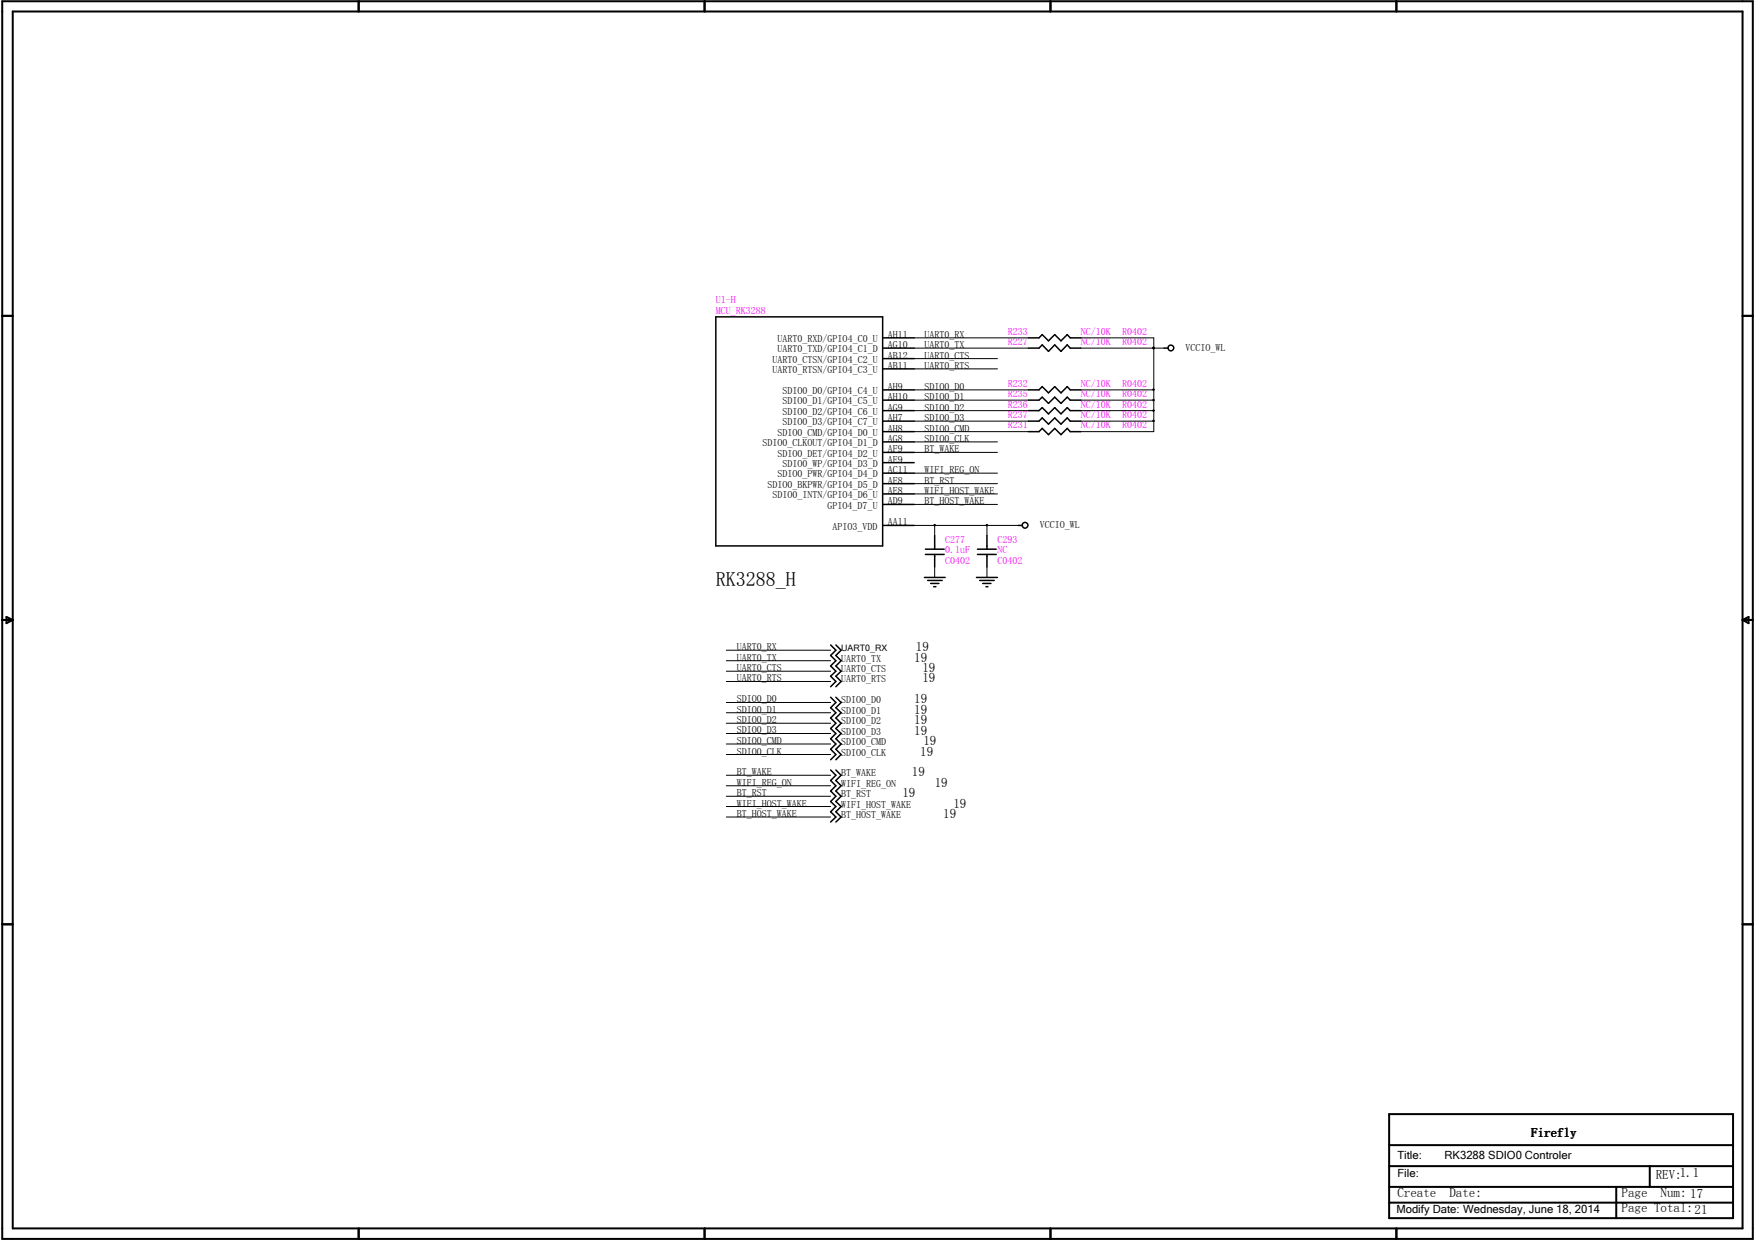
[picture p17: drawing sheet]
<svg xmlns="http://www.w3.org/2000/svg" width="297mm" height="210mm" viewBox="0 0 297 210" stroke-linecap="round" stroke-linejoin="round" font-family="sans-serif">
<defs><g id="words">
<text font-size="3.4" x="121.2" y="99.1">RK3288_H</text>
<g font-size="2.2">
<text x="154.7" y="112">19</text>
<text x="155" y="110.3">19</text>
<text x="156.1" y="113.8">19</text>
<text x="154.7" y="119.1">19</text>
<text x="156.1" y="115.5">19</text>
<text x="154.7" y="120.8">19</text>
<text x="154.7" y="122.6">19</text>
<text x="154.7" y="124.4">19</text>
<text x="154.3" y="131.4">19</text>
<text x="155.7" y="127.9">19</text>
<text x="156.3" y="126.2">19</text>
<text x="152.7" y="135">19</text>
<text x="158.2" y="133.2">19</text>
<text x="161.4" y="136.7">19</text>
<text x="159.6" y="138.5">19</text>
<text x="259.2" y="192.4">Firefly</text>
<text x="236.5" y="202.7">Create</text>
<text x="245.3" y="202.7">Date:</text>
<text x="274.4" y="202.7">Page</text>
<text x="280.2" y="199.5">REV:1.1</text>
<text x="281.1" y="202.7">Num: 17</text>
<text x="274.4" y="205.1">Page Total:21</text>
</g>
<g font-size="1.9">
<text x="236.5" y="196.1">Title:</text>
<text x="244.5" y="196.1">RK3288 SDIO0 Controler</text>
<text x="236.5" y="199.3">File:</text>
<text x="236.3" y="205.3">Modify Date: Wednesday, June 18, 2014</text>
</g>
<g font-size="1.7" fill="#f0f">
<text x="121.2" y="51.4">U1-H</text>
<text x="121.2" y="53.1">MCU_RK3288</text>
<text x="170.6" y="56.6">R233</text>
<text x="170.6" y="58.4">R227</text>
<text x="182.9" y="56.6">NC/10K</text>
<text x="182.9" y="58.4">NC/10K</text>
<text x="189.9" y="56.6">R0402</text>
<text x="189.9" y="58.4">R0402</text>
<text x="170.6" y="65.4">R232</text>
<text x="182.9" y="65.4">NC/10K</text>
<text x="189.9" y="65.4">R0402</text>
<text x="170.6" y="70.7">R237</text>
<text x="170.6" y="67.2">R235</text>
<text x="170.6" y="69">R236</text>
<text x="182.9" y="70.7">NC/10K</text>
<text x="182.9" y="67.2">NC/10K</text>
<text x="182.9" y="69">NC/10K</text>
<text x="189.9" y="70.7">R0402</text>
<text x="189.9" y="67.2">R0402</text>
<text x="189.9" y="69">R0402</text>
<text x="170.6" y="72.5">R231</text>
<text x="182.9" y="72.5">NC/10K</text>
<text x="189.9" y="72.5">R0402</text>
<text x="160" y="91.9">C277</text>
<text x="160" y="95.5">C0402</text>
<text x="160" y="93.7">0.1uF</text>
<text x="168.8" y="91.9">C293</text>
<text x="168.8" y="95.5">C0402</text>
<text x="168.8" y="93.7">NC</text>
</g>
<g font-size="1.7">
<text x="131.6" y="57.9">UART0_RXD/GPIO4_C0_U</text>
<text x="131.6" y="59.6">UART0_TXD/GPIO4_C1_D</text>
<text x="150.3" y="57.2">AH11</text>
<text x="150.3" y="58.9">AG10</text>
<text x="156.5" y="58.9">UART0_TX</text>
<text x="156.5" y="57.2">UART0_RX</text>
<text x="200.7" y="59.5">VCCIO_WL</text>
<text x="130.8" y="61.4">UART0_CTSN/GPIO4_C2_U</text>
<text x="130.8" y="63.2">UART0_RTSN/GPIO4_C3_U</text>
<text x="150.3" y="60.7">AB12</text>
<text x="150.3" y="62.4">AB11</text>
<text x="150.3" y="66">AH9</text>
<text x="156.5" y="66">SDIO0_D0</text>
<text x="156.5" y="60.7">UART0_CTS</text>
<text x="156.5" y="62.4">UART0_RTS</text>
<text x="132.5" y="66.7">SDIO0_D0/GPIO4_C4_U</text>
<text x="132.5" y="68.5">SDIO0_D1/GPIO4_C5_U</text>
<text x="132.5" y="70.2">SDIO0_D2/GPIO4_C6_U</text>
<text x="150.3" y="67.7">AH10</text>
<text x="150.3" y="69.5">AG9</text>
<text x="150.3" y="71.3">AH7</text>
<text x="156.5" y="67.7">SDIO0_D1</text>
<text x="156.5" y="69.5">SDIO0_D2</text>
<text x="156.5" y="71.3">SDIO0_D3</text>
<text x="129.1" y="75.5">SDIO0_CLKOUT/GPIO4_D1_D</text>
<text x="131.6" y="73.8">SDIO0_CMD/GPIO4_D0_U</text>
<text x="131.6" y="77.3">SDIO0_DET/GPIO4_D2_U</text>
<text x="132.5" y="72">SDIO0_D3/GPIO4_C7_U</text>
<text x="150.3" y="74.8">AG8</text>
<text x="150.3" y="73.1">AH8</text>
<text x="150.3" y="76.6">AF9</text>
<text x="156.5" y="74.8">SDIO0_CLK</text>
<text x="156.5" y="73.1">SDIO0_CMD</text>
<text x="156.5" y="76.6">BT_WAKE</text>
<text x="129.9" y="82.6">SDIO0_BKPWR/GPIO4_D5_D</text>
<text x="131.6" y="80.8">SDIO0_PWR/GPIO4_D4_D</text>
<text x="132.5" y="79">SDIO0_WP/GPIO4_D3_D</text>
<text x="150.3" y="78.3">AE9</text>
<text x="150.3" y="80.1">AC11</text>
<text x="150.3" y="81.9">AF8</text>
<text x="150.3" y="83.6">AE8</text>
<text x="156.5" y="83.6">WIFI_HOST_WAKE</text>
<text x="156.5" y="81.9">BT_RST</text>
<text x="156.5" y="80.1">WIFI_REG_ON</text>
<text x="130.8" y="84.3">SDIO0_INTN/GPIO4_D6_U</text>
<text x="140.1" y="86.1">GPIO4_D7_U</text>
<text x="140.9" y="89.7">APIO3_VDD</text>
<text x="150.3" y="88.9">AA11</text>
<text x="150.3" y="85.4">AD9</text>
<text x="156.5" y="85.4">BT_HOST_WAKE</text>
<text x="176" y="89.5">VCCIO_WL</text>
<text x="124.7" y="111.8">UART0_TX</text>
<text x="124.7" y="113.6">UART0_CTS</text>
<text x="124.7" y="110.1">UART0_RX</text>
<text x="142.4" y="112">UART0_TX</text>
<text x="142.4" y="113.8">UART0_CTS</text>
<text x="124.7" y="118.9">SDIO0_D0</text>
<text x="124.7" y="115.4">UART0_RTS</text>
<text x="142.4" y="115.5">UART0_RTS</text>
<text x="142.4" y="119.1">SDIO0_D0</text>
<text x="124.7" y="120.6">SDIO0_D1</text>
<text x="124.7" y="122.4">SDIO0_D2</text>
<text x="124.7" y="124.2">SDIO0_D3</text>
<text x="124.7" y="125.9">SDIO0_CMD</text>
<text x="142.4" y="120.8">SDIO0_D1</text>
<text x="142.4" y="122.6">SDIO0_D2</text>
<text x="142.4" y="124.4">SDIO0_D3</text>
<text x="124.7" y="127.7">SDIO0_CLK</text>
<text x="124.7" y="131.2">BT_WAKE</text>
<text x="142.4" y="127.9">SDIO0_CLK</text>
<text x="142.4" y="126.2">SDIO0_CMD</text>
<text x="142.4" y="131.4">BT_WAKE</text>
<text x="124.7" y="136.5">WIFI_HOST_WAKE</text>
<text x="124.7" y="134.8">BT_RST</text>
<text x="124.7" y="133">WIFI_REG_ON</text>
<text x="142.4" y="133.2">WIFI_REG_ON</text>
<text x="142.4" y="136.7">WIFI_HOST_WAKE</text>
<text x="142.4" y="135">BT_RST</text>
<text x="124.7" y="138.3">BT_HOST_WAKE</text>
<text x="142.4" y="138.5">BT_HOST_WAKE</text>
</g>
<text font-size="1.5" x="142.4" y="110.3">UART0_RX</text>
</g></defs>
<g fill="none" stroke="#000" stroke-width=".34">
<path d="M.4 .2h296.3v209.5h-296.3zM2.2 1.9h292.7v206h-292.7zM60.7 .2v1.7M119.2 .2v1.7M177.8 .2v1.7M236.3 .2v1.7M.4 53.5h1.8M294.9 53.5h1.8M.4 104.9h1.8M1.1 104.4l1.1 .5-1.1 .6zM294.9 104.9h1.8M294.9 104.9l1-.5v1.1z"/>
<path d="M.4 156.5h1.8M294.9 156.5h1.8M235.1 193.8h58.2M235.1 188.6h58.2v17.6h-58.2zM235.1 197.4h58.2M279.2 197.4v3.5M60.7 207.9v1.8M119.2 207.9v1.8M177.8 207.9v1.8M235.1 200.9h58.2M235.1 203.6h58.2M236.3 207.9v1.8"/>
<path d="M273.6 200.9v5.3"/>
</g>
<g fill="none" stroke="#000" stroke-width=".25">
<path d="M121.2 53.6h28.2v38.8h-28.2zM149.4 57.2h5.3M149.4 58.9h5.3M174.1 57.2h1.7l.6-.6 1.1 1.1 1-1.1 1.1 1.1 1-1.1 .5 .6h1.8M174.1 58.9h1.7l.6-.5 1.1 1.1 1-1.1 1.1 1.1 1-1.1 .5 .5h1.8M197 58.9h.7M149.4 67.7h5.3M149.4 73.1h5.3M149.4 69.5h5.3M149.4 66h5.3M149.4 60.7h5.3M149.4 62.4h5.3"/>
<path d="M149.4 74.8h5.3M149.4 71.3h5.3M149.4 76.6h5.3M149.4 78.3h5.3M174.1 67.7h1.7l.6-.5 1.1 1.1 1-1.1 1.1 1.1 1-1.1 .5 .5h1.8M174.1 73.1h1.7l.6-.6 1.1 1.1 1-1.1 1.1 1.1 1-1.1 .5 .6h1.8M174.1 69.5h1.7l.6-.5 1.1 1.1 1-1.1 1.1 1.1 1-1.1 .5 .5h1.8M174.1 66h1.7l.6-.6 1.1 1.1 1-1.1 1.1 1.1 1-1.1 .5 .6h1.8M174.1 71.3h1.7l.6-.6 1.1 1.1 1-1.1 1.1 1.1 1-1.1 .5 .6h1.8M149.4 80.1h5.3M149.4 81.9h5.3M149.4 83.6h5.3"/>
<path d="M149.4 88.9h5.3M149.4 85.4h5.3M156.5 97.7h3.5M156.6 93h3.2M156.6 93.9h3.2M157 98.3h2.5M157.5 98.8h1.4M158 99.3h.4M158.2 90.7v2.3M158.2 93.9v2.1M165.3 97.7h3.5M165.4 93h3.2"/>
<path d="M165.4 93.9h3.2M165.8 98.3h2.5M166.3 98.8h1.4M166.9 99.3h.3M167 90.7v2.3M167 93.9v2.1M172.3 88.9h.8M140.6 109.2l.9 .9-.9 .9 .9 .8-.9 .9 .9 .9-.9 .9 .9 .9-.9 .8M140.6 118l.9 .9-.9 .9 .9 .8-.9 .9 .9 .9-.9 .9 .9 .9-.9 .9 .9 .8-.9 .9 .9 .9-.9 .9M141.5 109.2l.9 .9-.9 .9 .9 .8-.9 .9 .9 .9-.9 .9 .9 .9-.9 .8M141.5 118l.9 .9-.9 .9 .9 .8-.9 .9 .9 .9-.9 .9 .9 .9-.9 .9 .9 .8-.9 .9 .9 .9-.9 .9M140.6 130.3l.9 .9-.9 .9 .9 .9-.9 .9 .9 .9-.9 .9 .9 .8-.9 .9 .9 .9-.9 .8"/>
<path d="M141.5 130.3l.9 .9-.9 .9 .9 .9-.9 .9 .9 .9-.9 .9 .9 .8-.9 .9 .9 .9-.9 .8"/>
<circle cx="198.2" cy="58.9" r=".49"/>
<circle cx="173.5" cy="88.9" r=".49"/>
</g>
<g fill="none" stroke="#000" stroke-width=".17">
<path d="M154.7 58.9h19.4M154.7 57.2h19.4M182.9 57.2h12.4v15.9h-12.4M182.9 58.9h14.1M195.1 58.8l.3 .1-.2 .2zM195.3 58.9h.1M154.7 67.7h19.4M154.7 66h19.4M154.7 69.5h19.4M154.7 71.3h19.4M154.7 73.1h19.4M154.7 74.8h14.1"/>
<path d="M154.7 60.7h14.1M154.7 62.4h14.1M154.7 76.6h14.1M182.9 67.7h12.4M182.9 66h12.4M182.9 69.5h12.4M182.9 71.3h12.4M195.1 65.9h.2v.1h-.2zM195.1 67.6h.2v.2h-.2zM195.1 69.4h.2v.2h-.2zM195.1 71.2h.2v.1h-.2zM154.7 83.6h14.1"/>
<path d="M154.7 81.9h14.1M154.7 85.4h14.1M154.7 80.1h14.1M154.7 88.9h17.6M158.1 88.8h.2v.2h-.2zM158.2 88.9v1.8M158.2 96v1.7M166.9 88.8h.2v.2h-.2zM167 88.9v1.8M167 96v1.7M122.9 111.8h17.7M122.9 118.9h17.7"/>
<path d="M122.9 113.6h17.7M122.9 110.1h17.7M122.9 115.4h17.7M122.9 120.6h17.7M122.9 122.4h17.7M122.9 136.5h17.7M122.9 134.8h17.7M122.9 138.3h17.7M122.9 133h17.7M122.9 124.2h17.7M122.9 127.7h17.7M122.9 125.9h17.7"/>
<path d="M122.9 131.2h17.7"/>
</g>
<g fill="#000">
<path d="M195.1 58.8l.3 .1-.2 .2z" fill-rule="evenodd"/>
<path d="M195.1 58.8l.3 .1-.2 .2z" fill-rule="evenodd"/>
<path d="M195.1 65.9h.2v.1h-.2z" fill-rule="evenodd"/>
<path d="M195.1 67.6h.2v.2h-.2z" fill-rule="evenodd"/>
<path d="M195.1 69.4h.2v.2h-.2z" fill-rule="evenodd"/>
<path d="M195.1 71.2h.2v.1h-.2z" fill-rule="evenodd"/>
<path d="M158.1 88.8h.2v.2h-.2z" fill-rule="evenodd"/>
<path d="M166.9 88.8h.2v.2h-.2z" fill-rule="evenodd"/>
</g>
<use href="#words"/>
</svg>
